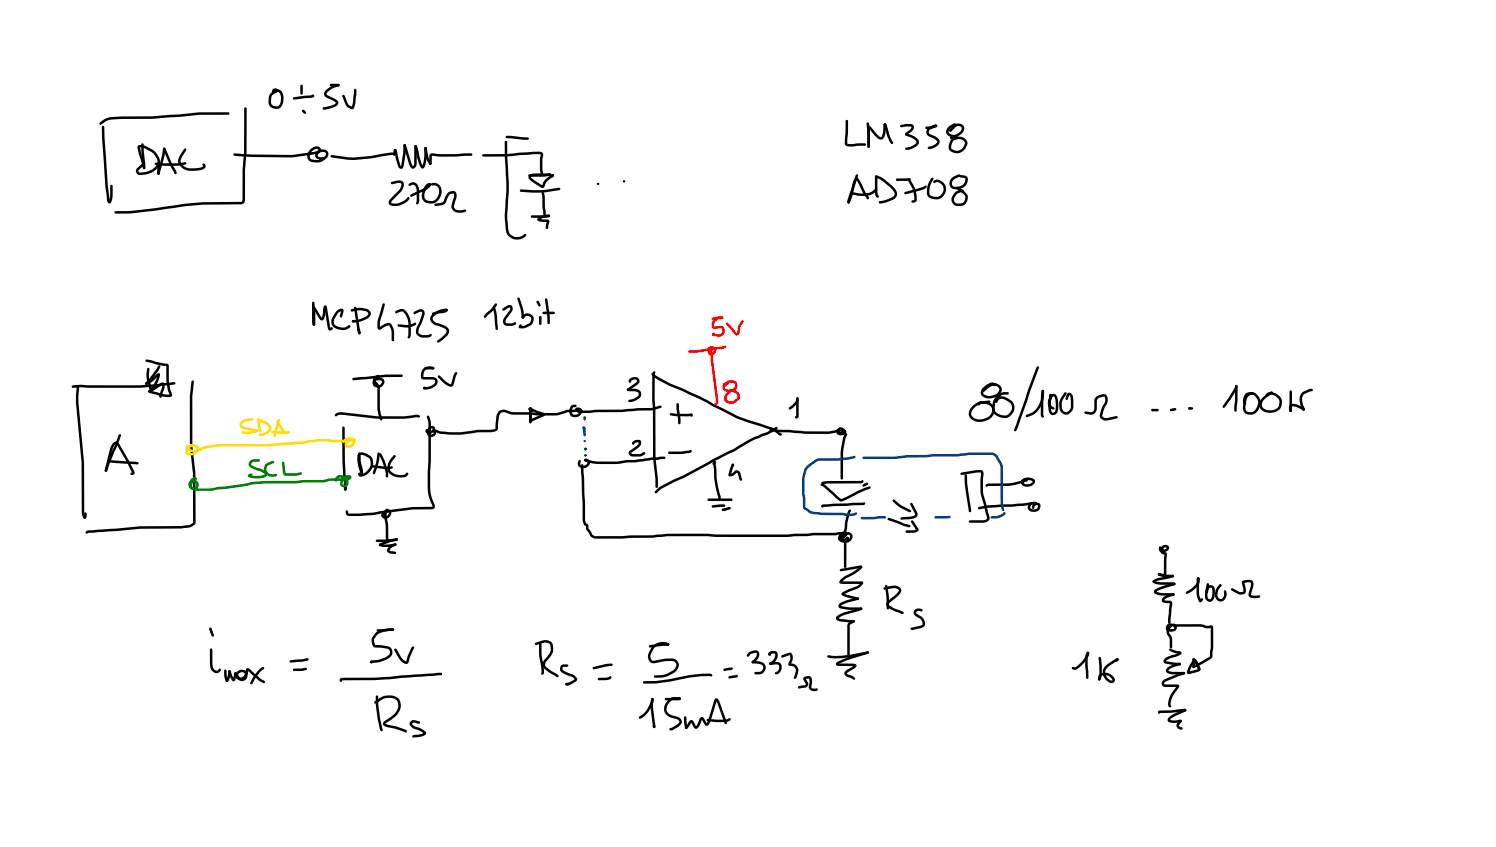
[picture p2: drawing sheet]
<svg xmlns="http://www.w3.org/2000/svg" width="449mm" height="254mm" viewBox="0 0 449 254" stroke-linecap="round" stroke-linejoin="round" font-family="sans-serif">
<g fill="#000">
<path d="M29.9 36.8l1.8-1.2 1.4-.5 12.6-.2 13.9-1.2h8.9l.4 .3-.4 .4h-8.8l-14 1.2-12.5 .3-1.2 .3-1.8 1.2-.4-.3zM30.6 37.8l.3-.1 .4 .4 1 17.6 .7 4.6h-.3l.3-1.4 .1-3.1 .3-.4 .4 .4v2.7a2.93 2.93 0 0 1-.8 2.5 1 1 0 0 1-.9-1.2l-1.5-18.5zM34.4 63.4a161.2 161.2 0 0 0 21.2-2.3l5.2-.5 11.8-.2 .2-9.6 .4-5.2v-13.1l.4-.3 .4 .3v13.2l-.5 5.1v9.1a1.17 1.17 0 0 1-1.3 1.4 110.7 110.7 0 0 0-25.4 1.9l-7.8 .8-4.3 .1-.3-.1zM81.9 26.7a2.43 2.43 0 0 1 3.2 2.7 3.1 3.1 0 0 1-1.4 3.1 2.47 2.47 0 0 1-3.1-1.2v-1.4l.3-1.5 .9-.9 1.3-.6 .3 .1 .1 .3-.2 .3-1.8 1.2-.2 1.7a1.14 1.14 0 0 0 .9 1.3l1 .1 .5-.3a3.8 3.8 0 0 0 .3-3.5l-.4-.5-1.1-.4-.6 .6a.57 .57 0 0 1-.3-.6 .57 .57 0 0 1 .3-.5zM87.9 29.3l6.2-.8a.78 .78 0 0 1-.2 .8 .78 .78 0 0 1-.9 .1l-4.8 .5-.3-.1zM90.2 25.5l.3-.1 .3 .4v2.2l-.3 .4-.4-.4zM93.6 28.5l.4-.1 .3 .4-.2 .2h-.5zM99 25.2l2.4-.1 .5 .4-.4 .4h-2.2l-.4-.4zM97.7 27.1l2-1.4 1.8-.6 .3 .2-.1 .5-2.1 .8-1.3 .9-.3 .6 .3 .5 2.6 1.3a1.12 1.12 0 0 1 .6 1.2 1.12 1.12 0 0 1-1 .9l-2.6 .8h-1.1v-.5l2.6-.7 1-.4 .4-.4-.9-.6-1.9-.9a1.3 1.3 0 0 1-.3-2.2zM101.2 25.2l.3-.1 .3 .2v.5l-.3 .1-.3-.2zM102.8 28.5l.2-.1 .4 .2 1.1 2.8 1.2 .7h-.2l.4-1.5 .3-3.6 .3-.4 .4 .4-.2 2.7a4.3 4.3 0 0 1-.8 3h-.5l-1.5-.9-1.2-2.9zM253.7 36h.6l.1 .3-.3 6.8 5.3-.1 .4 .3-.4 .4-2.4 .1a3.6 3.6 0 0 1-3.4-.2l-.2-.4v-1.5z"/>
<path d="M260.4 37.8h.5l-.1 .6-.5-.1zM260.3 37.8h.7l2 2.4 1.1 .9 .3-.1 .3-.5 .3-3.2 .4-.4 .4 .4-.3 .4 .2-.2v1.6a3.5 3.5 0 0 1-.9 2.6l-.9 .1-1-.6-2.6-2.9zM260 36.8l.3-.1 .4 .3 .2 2.6v4.4l-.4 .4-.3-.4zM265.2 37a.54 .54 0 0 1 .8 .5l.9 3.2 1.1 2.1-.4 .4-.6-.6-.8-1.6-1.1-3.7zM270.1 37.6l1.3-.4h1.8a1.12 1.12 0 0 1 1 .9 1.12 1.12 0 0 1-.6 1.2l-1.5 1.1v-.3a5.8 5.8 0 0 1 3.3 1.8 1.49 1.49 0 0 1-.8 2.2 3.7 3.7 0 0 1-3 .8l-.1-.3 .3-.4a4.4 4.4 0 0 0 2.8-1 .58 .58 0 0 0 .1-1 6.5 6.5 0 0 0-3-1.5l-.2-.7 1.6-1.3 .3-.7-1.5-.1-1.6 .3-.2-.1zM277.6 38l2.9-.5v.4l.2 .1-1.8 .9-.3 .7 .4 .6 1.5 .7a1.79 1.79 0 0 1 1.4 1.7 3.2 3.2 0 0 1-3.2 2.1l-.3-.1v-.5l1.9-.7 .8-.9-.8-.9-1.3-.5a1.56 1.56 0 0 1-1.2-1.3 1.56 1.56 0 0 1 .8-1.6l1.5-.8a.56 .56 0 0 1 1 .1 .56 .56 0 0 1-.5 .8l-2.7 .4-.3-.1zM284.4 38.1l1.9-1.1h.4l.1 .3-.2 .3-1 .6a1.21 1.21 0 0 0-.9 1.7 1.94 1.94 0 0 0 2.4 .2l1.2-1 .2-.6-.2-.4a1.28 1.28 0 0 0-1.6 0l-1.4 1.4h-.5v-.6l1.4-1.4a1.7 1.7 0 0 1 2.1-.4 1.7 1.7 0 0 1 .8 2.2l-.5 .7-1.1 .8a2.38 2.38 0 0 1-3.7-1.4zM41.4 43.7l.7-.2 1 .1 2.6 1.3a4.9 4.9 0 0 1 2.3 3.5 4.5 4.5 0 0 1-4.2 3.9l-1.8 .2a1.21 1.21 0 0 1-1.1-.7 1.21 1.21 0 0 1 .2-1.4l1.4-1.2h.5v.6l-1.5 1.4 .4 .6a6.9 6.9 0 0 0 4-1.1 2.35 2.35 0 0 0 1.1-3.1l-1.4-1.9-2.2-1.2-1.5-.2 .1-.2 1.6 6.2-.1 .3-.5 .1-1.5-5.1-.3-1.4zM42.5 43.1l.2-.1 .4 .3 .5 7.1-.4 .3-.4-.3-.4-5zM46.5 48.9l.3-.2a24.6 24.6 0 0 0 8.7-.1l.4 .4-.3 .4a23.5 23.5 0 0 1-9.1 0zM47.4 49.2h.5l.1 .3-.1 2.5-.4 .4-.4-.5zM47.3 51.7h.5v.6h-.5z"/>
<path d="M49 44.3l.3-.1 .3 .2 3.4 7.4a.45 .45 0 0 1-.5 .4 .45 .45 0 0 1-.4-.6l-1.1-2.1-2.1-4.8zM49 44.3h.5l.1 .3a28.4 28.4 0 0 1-1.7 7.4l-.4 .4-.3-.4zM55.2 44.6h.6l.1 .4-1.6 2.8a2.14 2.14 0 0 0 2 2.6l2.2 .1 1.8-.3 .6-.4-.2-.4 .1-.3a.88 .88 0 0 1 .9 .9 .88 .88 0 0 1-1 .9 10.3 10.3 0 0 1-5 .1 2.79 2.79 0 0 1-1.7-4.4zM70.1 46.1l17.1 .4 6.9-1 1.3-.4a.3 .3 0 0 0 0-.5 .3 .3 0 0 0-.4 0 1.95 1.95 0 0 0-1.8 1.1 1.95 1.95 0 0 0 .2 2l2.3 .2 1.8-1.1a.68 .68 0 0 0 .3-.7 .68 .68 0 0 0-.6-.5 1.62 1.62 0 0 0-1.9 1.1l.5 .4 1.3 .1a.74 .74 0 0 1-.3 .8 .74 .74 0 0 1-.9-.1 1.33 1.33 0 0 1-1.4-1.1 1.33 1.33 0 0 1 .9-1.5 1.74 1.74 0 0 1 2.1-.4 1.74 1.74 0 0 1 .9 1.9l-.8 1-1.4 .8-1 .1-1.7-.1a2.12 2.12 0 0 1-1.4-1.8 2.12 2.12 0 0 1 1-2 1.94 1.94 0 0 1 3.1-.4 1.39 1.39 0 0 1-1.5 1.8l-7.5 1-14-.2-2.9-.3-.3-.3zM99.2 46.6l.3-.1a30.6 30.6 0 0 0 14.7-.3l3.4-.5 .7 .1 .3 .5-.3 .3-1.1-.1-2.9 .4a30 30 0 0 1-15.1 .2zM117.3 54.7l1.6-.5a1.53 1.53 0 0 1 1.9 .3 1.53 1.53 0 0 1 .1 1.9l-.5 1-2.7 2.7-.4 .7 1.2 .3 1.2-.2 1.5-.7 1.3-1.2 .3 .2v.4l-1.5 1.4-1.6 .7-1.7 .1a1.18 1.18 0 0 1-1.4-.8 1.18 1.18 0 0 1 .5-1.4l2.5-2.5a1.75 1.75 0 0 0 .7-2.1l-.9-.1-1.8 .4-.3-.1zM118.2 44.8h.6l-.1 .7a.71 .71 0 0 1-.7 1zM118.3 44.8l.3-.1 .4 .3 .5 2.5 .8 2.4 .6-4 .1-2.4 .4-.3 .2 .1 .1 2.7-.6 3.8a.84 .84 0 0 1-.9 .8 .84 .84 0 0 1-.8-.8l-1.2-4.8zM121.1 43.3l.3-.1 .4 .3 1.5 5.2 .6 1.2 .3-.9 .1-5.1 .1-.3h.5l.1 5.4a1.09 1.09 0 0 1-.6 1.4 1.09 1.09 0 0 1-1.4-.4l-2-6.4zM122.7 55.1l.6-.3a1.95 1.95 0 0 1 2.4 2.2v3.6a.65 .65 0 0 1-.8 .6l.1-4.2a1.23 1.23 0 0 0-1.4-1.6l-.7 .4-.4-.4zM123.2 58.3l4.2-2 1.2-1 .2 .3-.6 .5a3.4 3.4 0 0 0-.8 3.3l.7 .7 1.2 .2a2.61 2.61 0 0 0 2.3-1.8 2.61 2.61 0 0 0-.8-2.8l-1.4-.2a.65 .65 0 0 1 .2-.7 .65 .65 0 0 1 .8 0 2.57 2.57 0 0 1 1.8 3.9 3.2 3.2 0 0 1-4.7 1.9 2.51 2.51 0 0 1-.8-3.2 2.94 2.94 0 0 1 1.9-2.5 .62 .62 0 0 1 .8 .4 .62 .62 0 0 1-.5 .8l-1.6 1.1-3.8 1.8-.4-.1-.1-.2zM124.4 43.6h.5v.6h-.5z"/>
<path d="M124.4 43.6l.4-.1 .3 .4 .8 3.2 1 2.7-.3 .1 .2-.4a12.5 12.5 0 0 0 .5-5.1l.3-.3 .4 .4a11.3 11.3 0 0 1-.7 5.7 .79 .79 0 0 1-.9 .3 .79 .79 0 0 1-.5-.9l-.8-2.3-.8-3.4zM127.4 44.2l.5-.1 .1 .3a8.9 8.9 0 0 0 1.3 4.4v.5l-.4 .1-.3-.3a9.5 9.5 0 0 1-1.3-4.6zM128.9 46.2l.5-.2h1.1a31.3 31.3 0 0 0 8.7 0h2.1l.4 .4-.4 .3h-2.1a32.2 32.2 0 0 1-8.8 .1h-.9v2.2l-.4 .4-.4-.3zM128.9 48.7l.5 .1 .1 .3-.3 .3-.4-.1-.1-.2zM144.7 46.3l7.6-.1a41 41 0 0 1 10-.6 1.38 1.38 0 0 1 .4 2l.1 3.7a.91 .91 0 0 1-.2 1.3l-.4-.3-.3-1.6 .1-4.4a47.7 47.7 0 0 0-9.7 .6l-7.3 .1-.3-.1zM151.7 40.8l1.5-.1 5.1 .5 .4 .4-.4 .4-6.3-.5-.4-.4zM151.5 42.3l.3-.1 .3 .4 .3 7.5a70.9 70.9 0 0 1-.3 14.4l.3 3.1a2.81 2.81 0 0 0 1.9 3.4h1.6l1.6-.9 .4 .4a3.5 3.5 0 0 1-4.2 1.1 3.5 3.5 0 0 1-2.1-3.9 28.9 28.9 0 0 1 0-7.6 61.1 61.1 0 0 0-.2-12.9zM156 56.9l.3-.1a31.3 31.3 0 0 0 11.4-.5l.4 .4-.4 .3a32.8 32.8 0 0 1-11.4 .5l-.4-.3zM158.5 52.4l6.6-.4 .3 .4-.3 .4-1.5 .1-4.8 .1-.3-.1zM162.5 57.6h.5l.4 1.4 .3 5.3-.4 .4-.4-.4-.2-1.8zM158.8 52.5l1.6-.5 4.9 .1 .1 .3-.3 .4h-4.7l-1.1 .2 .2 .5 3.2 2.1a3.6 3.6 0 0 1 1.7-2.5l1.3-.9 .5 .4-2.2 1.9-.6 1.3a.66 .66 0 0 1-1.1 .5l-3.5-2.5-.3-.6zM165.6 52.3l.4-.1 .2 .4-.1 .3-.4 .1-.3-.4z"/>
<path d="M165.5 52.4l.6-.1a.52 .52 0 0 1-.2 .8 .52 .52 0 0 1-.7-.2zM255 57.6l.3-.1a9.9 9.9 0 0 0 5.5 .3l.9-.5 .8-.8h.6v.5l-.7 .7a5.8 5.8 0 0 1-5 1l-2.2-.4-.3-.4zM256.8 52.3l.5 .1 .1 .3-2.6 8.2a.55 .55 0 0 1-.7-.2 .55 .55 0 0 1 .1-.7zM260.2 37.9l.4-.2 .3 .4v5.9l-.4 .4-.3-.4zM262.5 52.6l.5-.1a12.4 12.4 0 0 1 5 3.6l.7 1a1.89 1.89 0 0 1-1 2.9l-3.2 1-.6 .1-.3-.4 .3-.4 1.8-.3 2.3-1.1a.97 .97 0 0 0 .1-1.4l-1.1-1.3a11.1 11.1 0 0 0-4.3-3l-.3-.3zM262.5 52.9l.3-.1 .4 .3v4.5l.1 .9 .4 .4a.61 .61 0 0 1-.8 .3 .61 .61 0 0 1-.3-.7zM268.8 53.6l4.1-.2 .3 .4-.3 .3-3.8 .2-.3-.1zM271.3 57.7l5.4-1.6 .9-.5 .4 .4-.2 .3-.9 .5-5.2 1.5-.4-.1zM272.3 53.6l.6 .1 1.5 2.6 .5 2.1 .1 1.5a1.03 1.03 0 0 1-1.3 .9l-.3-.4 .1-.2 .7-.3v-1.4l-.4-1.6-1.5-2.9zM279.3 53.5l.3-.2 .4 .4-1 2.1-.2 1.9a1.1 1.1 0 0 0 .9 1.2l1.2 .1a2.22 2.22 0 0 0 2.1-2.1 2.22 2.22 0 0 0-2-2.3l-.1 .1a.6 .6 0 0 1-1-.2 1.89 1.89 0 0 1 3 .2 3 3 0 0 1 .6 3.2 3 3 0 0 1-2.6 1.9l-1.3-.2a1.85 1.85 0 0 1-1.6-2l.3-2zM285 41.1l2.8-.1a2.05 2.05 0 0 1 2.1 2.9 2.94 2.94 0 0 1-2.5 2.1 2.94 2.94 0 0 1-2.9-1.5l.2-1.5 .5-1.1 1-.6 .9-.3 .3 .1 .1 .5-1.1 .4a2.08 2.08 0 0 0-1.1 2.5 2.25 2.25 0 0 0 3.7-.5l.4-.7a1.33 1.33 0 0 0-1.6-1.6h-2.5l-.4-.4zM285.4 53.4l2.1-1.1 .4 .1 .2 .2-.3 .4-1.2 .5a1.6 1.6 0 0 0-1 1.9l.3 .5 .5 .1a2.52 2.52 0 0 0 3.2-2.1l-.2-.4-1.2-.2-.4-.4 .4-.4 1.2 .1a1.53 1.53 0 0 1 .6 2.6 3.6 3.6 0 0 1-4.5 1.3 2.04 2.04 0 0 1-.1-3.1z"/>
<path d="M286.8 56.1h.5l2 1.3a2.52 2.52 0 0 1 .6 3.4 2.52 2.52 0 0 1-3.4 .8 1.98 1.98 0 0 1-.9-2.7 2.9 2.9 0 0 1 1.9-1.8l1.2-.3 .4 .4-.3 .3-1.9 .8-.7 1.1v.8a1.11 1.11 0 0 0 1 .8h.8a1.62 1.62 0 0 0 1.4-1 1.62 1.62 0 0 0-.3-1.7l-2.2-1.6-.2-.3zM130.4 61.2l2.5-.6 1-2.2a1.91 1.91 0 0 1 2.8-.7l.2 1.4-.7 2.8 .2 .6a2.36 2.36 0 0 0 2.9 .3l.4 .1 .1 .3a2.84 2.84 0 0 1-2.9 .5 1.9 1.9 0 0 1-1.5-2.1l.8-2.6-.1-1-1.3 .4-1.1 2.3-.6 .6-2.4 .5-.3-.1zM159.3 64.7l5.6-.2a.62 .62 0 0 1-.8 .8h-4.6l-.2-.1zM161.3 65.4l.2-.2a4.4 4.4 0 0 1 3.3-.8l.2 .3-.4 .4-1.6 .2-1.2 .7v-.4l2.4 .2a.65 .65 0 0 1 .5 1l-.3 1.5-.3 .4-.4-.4 .3-1.9 .2 .2-2.5-.2a.57 .57 0 0 1-.5-.3 .57 .57 0 0 1 .1-.7zM256.5 53.4a.77 .77 0 0 1 1.2 .4l1.9 3.8 1 1.4v.7h-.6l-1.1-1.7a9.9 9.9 0 0 0-2-4l.1-.1-.5 1-.4 2.1a8.5 8.5 0 0 1-1.2 3.9l-.4 .1-.3-.4 .7-1.8 .9-4.1zM93.8 91.8h.5l.1 .3-.2 .3h-.5l-.1-.3zM93.6 92l.4-.3 .3 .1 .2 1.6 .1 3.6-.1 .5-.3 .2-.4-.4zM93.8 91.8l.3-.1 .4 .3 2.1 3.4h-.2l.4-.8 .1-1.6a1.17 1.17 0 0 1 .6-1.4l.4 .4-.3 .4 .2-.2-.2 .8a3.3 3.3 0 0 1-.8 3l-.5 .1-.5-.5-2.2-3.5zM93.7 90.6l.3-.2 .4 .4 .1 6.5-.4 .4-.3-.2-.2-1zM97.3 91.7h.4l.3 .4 1.2 6.4-.3-.1 .6-.3 .3 .1a.77 .77 0 0 1-.8 .9 .77 .77 0 0 1-.7-.9l-1.1-6.2zM101 93.3a1.31 1.31 0 0 1 2-.3l-.5 2.1h-.5l-.1-.3 .4-1.7 .2 .2-1.2 .7-1.2 2.3a1.29 1.29 0 0 0 .7 1.4l.6 .3a3.1 3.1 0 0 0 3.4-.5l.2 .1a1.41 1.41 0 0 1-1.4 1.3 3.7 3.7 0 0 1-4-1.4l-.2-.9 .1-.9zM105.2 92.8l2.5-.5 2.2 .3a1.57 1.57 0 0 1 1.3 1.5 1.57 1.57 0 0 1-1.2 1.6l-2 .8-1.3 .2-1.1-.1v-.5a8.9 8.9 0 0 0 4.4-1.3l.4-.4a.77 .77 0 0 0-.7-1.1l-2-.2-2.2 .4-.2-.2z"/>
<path d="M106.3 92.1l.2-.1 .4 .3 1.2 7.6-.3 .4-.5-.6zM107.1 98.5h.6l.4 1a.47 .47 0 0 1 0 .6 .47 .47 0 0 1-.6 0l-.4-1.3zM107.6 99.6h.4v.6l-.5-.1zM114.8 91l.5 .1 .2 .2-.8 2.7a7.7 7.7 0 0 0-.7 4.1h-.2l.2-.1a3.1 3.1 0 0 1 3-1.1l.6 .8 .5 1.2v3.4l-.3 .1-.3-.4-.1-2.7-.7-1.7-.8 .2-1.5 .8a.69 .69 0 0 1-.8 .3 .69 .69 0 0 1-.4-.8 8.3 8.3 0 0 1 .8-4.3zM118.7 93.2l1.4-.5h.9a5 5 0 0 1 2.2 4.4v3.7a.65 .65 0 0 1-.9 .6l.2-4.3a3.8 3.8 0 0 0-1.9-3.7l-1.8 .6-.3-.4zM119.3 97.3l2.4 .2a3.8 3.8 0 0 0 2.6-.7h.5l.1 .3a3.8 3.8 0 0 1-3.3 1.1l-2-.2-.4-.4zM124.2 93.5l1.5-.7a1.23 1.23 0 0 1 1.3 .2 1.23 1.23 0 0 1 .3 1.4l-1.8 4.9a1.13 1.13 0 0 0 1.3 1.2l2.6-.3a1.04 1.04 0 0 1-1.1 1h-1.5a2.08 2.08 0 0 1-2-1.2 2.08 2.08 0 0 1 .4-2.2l.7-1.5 .7-2.5-.4-.3-1.8 .7-.4-.4zM129.6 93.9l1.6-.6 2-.2 .8-.5 .4 .4-.8 .7-3.6 .8-.4-.1zM129.5 94.4a5.2 5.2 0 0 1 4.7-1.7v.5l-.4 .1a5.2 5.2 0 0 0-3.9 1.9l-.1 .7 .6 .7 3.3 1.2a1.72 1.72 0 0 1 .3 3l-1.7 1.5-.8 .4-.4-.1 .1-.6 2.3-1.8 .5-.9-.7-.8-2.5-.9a1.9 1.9 0 0 1-1.3-3.2zM148 92.3h.5a3.6 3.6 0 0 1 .6 2.5l.3 3.8-.4 .4-.4-.4zM148.4 91.1l.3-.2 .4 .4-1 1.6-2.3 2.3h-.6l.1-.6 2-1.9zM150.8 92.5l1-.7a1.17 1.17 0 0 1 1.7 0 1.17 1.17 0 0 1 0 1.7l-1.6 2.2-.3 .7 .3 .5 1.6 .1a.88 .88 0 0 1 1.4 0l-.2 .3-1 .4h-1.4a1.46 1.46 0 0 1-1.4-.9 1.46 1.46 0 0 1 .4-1.6l1.6-2.2 .1-.5-.1-.3-.2 .1-1.7 .9-.4-.4z"/>
<path d="M155.3 89.3l.2-.1 .4 .2a13.3 13.3 0 0 1 1.3 5.7l-.4 .4-.4-.4a12.6 12.6 0 0 0-1.2-5.4zM157.1 94.4a1.92 1.92 0 0 1 2.8 .5 1.92 1.92 0 0 1-.8 2.7l-1.7 .8-1.4 .1a.61 .61 0 0 1-.4-.8 .61 .61 0 0 1 .8-.4l.1 .3-.2 .5-.3-.4 1.4-.1 1.6-.9a1.14 1.14 0 0 0 .2-1.5 1.14 1.14 0 0 0-1.5-.4l-.6 .7-.5-.1-.1-.5zM156.5 94.9h.5l.1 .5-.5 .1zM161.8 94.8h.5l.1 .3v2l-.3 .4-.4-.4zM162.8 93.6l3.3-.1 .4 .3-.4 .4h-3l-.3-.1zM163.6 89.6l.2-.2 .4 .4 .7 4.9v2.2l-.3 .3-.4-.3zM21.6 115.7l2.9-.3 17.4 .1 10.4-.9 .3 .3-.3 .4-1.6 .2-8.8 .8-17.5-.2-2.5 .2-.3-.1zM23.1 115.9h.5l.2 .3-.3 4.5 1.7 18 .1 14.8 .1 .9 .4 .8a.58 .58 0 0 1-.7 .2 .58 .58 0 0 1-.4-.6l-.2-1.3v-14.8l-1.7-18zM43.7 114.8l1.5-.9 1.6-1.6a.52 .52 0 0 1 .7-.4 .52 .52 0 0 1 .3 .7l-2.2 1.9-1.4 .8h-.5zM43.7 107.9a2.2 2.2 0 0 1 2.1 .3l4.4 .9 .4 .6a20.6 20.6 0 0 0 .6 7.4l.4 1.4a.83 .83 0 0 1-.9 .6l-1.9-.2-3.7-1-.6-.2-.1-.4 .3-.3 .4 .3-.1-.2 2.1 .5a7.5 7.5 0 0 0 3.9 .7l-.1 .1-.5-1.1a21.2 21.2 0 0 1-.5-7.6l.1 .1-.9-.1-5.2-1.2-.3-.3zM43.7 114.7l.2-.1 .4 .2-.1 .5-.3 .1-.3-.2zM44.2 110.4h.5l.2 .3-.2 1.2a10.7 10.7 0 0 0 .8 4.7l.1 .6-.4 .4-.2-.1-.2-.7a10.8 10.8 0 0 1-.7-6.2z"/>
<path d="M45.1 116.8l2.6-1.7a.87 .87 0 0 1 1-.5 .87 .87 0 0 1 .7 .8l-.2 1.3-.7 2.4-.4 .2-.3-.4 .8-2.6v-.9h.1l-3.1 2-.5-.1zM45.1 116.8h.6l-.1 .5h-.6zM47.3 112l.3-.1 .4 .4a8.9 8.9 0 0 1-2.3 4.8l-.4 .3-.2-.1-.1-.5a9.7 9.7 0 0 0 2.2-4.4zM47.4 109.7l.3-.2 .3 .1 .1 .5a20.2 20.2 0 0 1-3.9 5.1l-.5 .1v-.6a19.3 19.3 0 0 0 3.7-5zM57.5 114.2h.6l.1 .2-.5 4.5v14.8l.9 7.9 .1 15.1-.3 .6a3.6 3.6 0 0 1-2.7 1l-1.4 .2-12.3 .1-15.5 1.2a.5 .5 0 0 1-.9-.1l.2-.4 .8-.3 15.4-1.2 12.2-.1 1.4-.2a2.94 2.94 0 0 0 2.3-.8v-15.1l-1-7.9v-14.8zM188.8 113.7a1.72 1.72 0 0 1 3 .4v.6l-.5 .6-2.6 1.8h-.6l.1-.6 2.7-1.9 .1-.6a1.34 1.34 0 0 0-1.7 .2l-.1 .5-.3 .1a.7 .7 0 0 1-.1-1.1zM188.1 116.6l2.9 .1a1.52 1.52 0 0 1 1.3 1.1 1.52 1.52 0 0 1-.5 1.6 3.7 3.7 0 0 1-3.2 1.1l-.2-.3 .4-.4a4 4 0 0 0 2.6-1.1l.2-.6-.3-.5-1.1-.3h-1.9l-.3-.4zM195.5 111.9h.5l.5 .5a34.4 34.4 0 0 0 8.5 4.1l4.8 2.3 4.2 2.3a81.3 81.3 0 0 0 17.8 7.2l2.6 1.7v.5h-.7a7 7 0 0 0-3.4-1.9l-2.6-.9a38.8 38.8 0 0 1-10.8-4.4l-12.3-6.1a26.7 26.7 0 0 1-9.1-4.8zM195.9 111.5l.3-.2a.62 .62 0 0 1 .2 1l.2 25.2 .7 5.9 .1 2.6-.4 .3-.4-.3v-2.5l-.7-5.9-.1-15.2-.2-2.5v-7.6zM238.9 119.2h.6l.1 .3v5.5a.52 .52 0 0 1-.6 .5 .52 .52 0 0 1-.5-.7h.5l-.2 .1zM32.2 138l8.3 .5 .8 .1 .3 .3-.4 .4-8.8-.6-.4-.4zM35.6 130.4l.3-.3 .3 .2 .1 .3-4.1 10.6-.4 .3-.4-.4 .7-2.2z"/>
<path d="M100.6 124.2l1.3-.6a82.8 82.8 0 0 0 21.6 1l1.6-.2a.64 .64 0 0 1 .8 .7l-2.3 .2a82.6 82.6 0 0 1-21.7-.9l-1.1 .5-.4-.4zM102.8 128l.2-.1 .4 .4 .1 10.1 .4 8.4-.3 .3-.4-.4-.5-8.3zM107.5 135.8l.3-.1 .4 .3a16 16 0 0 0 .7 5.5v.4l-.4 .3-.2-.1-.3-1.6a9.3 9.3 0 0 1-.5-4.7zM111.3 139.5l4.2 .4 2-.1 .3 .4-.3 .4-2.1 .1-3.9-.5-.3-.4zM113.3 135.8h.5l.1 .3a18.2 18.2 0 0 1-1.3 5.8l-.4 .3-.3-.1v-.7a16.1 16.1 0 0 0 1.3-5.4zM113.8 136l.3-.1 .3 .2 1.2 2.8a8.2 8.2 0 0 1 .9 3.9l-.4 .4-.4-.4a11.6 11.6 0 0 0-2-6.3zM118.1 136.6l.2-.2 .4 .4-1 1.4a2.37 2.37 0 0 0-.2 3.4 3.9 3.9 0 0 0 4.2 .5l.4-.4a.68 .68 0 0 1 .3 .7 .68 .68 0 0 1-.6 .5 4.2 4.2 0 0 1-5.5-1.9l-.1-.5a4.1 4.1 0 0 1 .9-2.7zM128.1 124.7l.3-.1 .4 .3 .5 2-.1 11.6a27 27 0 0 0 .3 10.7l.8 1.9a1.01 1.01 0 0 1 .1 1.1 1.01 1.01 0 0 1-.9 .5 97.2 97.2 0 0 0-17.9 1.8l-1.7 .1a14 14 0 0 1-5.5 .1l-.6-.5a.63 .63 0 0 1-.2-.7 .63 .63 0 0 1 .7-.4l.4 .9 6.8-.3a95.6 95.6 0 0 1 18-1.7l.2-.3a14.8 14.8 0 0 1-1.4-5.1l.2-19.7-.5-1.9zM171.3 121.7a1.12 1.12 0 0 1 1.7 0l-.1 .3-1 .2-.4 1.3a1.05 1.05 0 0 0 .6 .9 1.05 1.05 0 0 0 1.1-.2l.7-1-.8-.2v-.2l.9 .3h2.9l2.1-.2 7.4-.1 4.9-.4a12.2 12.2 0 0 0 6.5-.7h.6l.1 .3-.5 .4a12.7 12.7 0 0 1-6.7 .7l-4.9 .5h-7.4l-2.1 .2-3.7-.1a.82 .82 0 0 1-.6-1.2 .82 .82 0 0 1 1.3-.2 1.19 1.19 0 0 1 .8 1.1 1.19 1.19 0 0 1-.7 1.1 1.94 1.94 0 0 1-2.7 .2 1.94 1.94 0 0 1-.2-2.8zM173.6 138h.5v1.1l.2 .4a1.39 1.39 0 0 0 2-.8l-.4-.4-.6-.1 .1-.6a1.24 1.24 0 0 1 1.6 .8 1.24 1.24 0 0 1-.8 1.6 1.66 1.66 0 0 1-1.9 .4 1.66 1.66 0 0 1-1-1.6zM174.4 139.3l.2-.1 .4 .4 .5 16.5 .4 .9 .6 .4v1.1l1.2 1.8 .8 .5 17.1-.3 4.5-.4 36.3 .2 7.6-.5h6.5l2.5-.2 1.2-6 .7-.8 .4 .4-1.1 3.5-.2 2.1-.4 1.1-.5 .4-2.6 .2h-6.5l-7.6 .5-36.2-.2-4.5 .5-17.3 .2-1.3-.7-1.3-2v-1.2l.1 .2-.6-.3-.5-1.4zM175.3 137.7l.3-.1 .7 .3a25.9 25.9 0 0 0 11.4 .1l2.8-.1 7.7-1h1l.4 .4-.4 .4-3.9 .2-4.8 .8h-2.6a28 28 0 0 1-11.8-.1l-.8-.4z"/>
<path d="M175.2 137.8l.4-.2 .3 .1v.4l-.3 .3-.3-.1zM189.8 132.5l.9-.5 1-.1a1.15 1.15 0 0 1 .2 1.9l-2.5 2.1 .4 .3h2l1.4-.7 .4 .4-.2 .4-1.3 .6h-2.3a1.03 1.03 0 0 1-1.1-.7 1.03 1.03 0 0 1 .5-1.2l1.8-1.3 .5-.5 .1-.6 .1 .1h-.9l-.5 .2-.1 .4a.47 .47 0 0 1-.6-.2 .47 .47 0 0 1 .2-.6zM200.5 135.5l4-.1 2.7-.5a.5 .5 0 0 1 .2 .6 .5 .5 0 0 1-.5 .3l-2.4 .4h-3.7l-.3-.1zM201 124l5.8 .1a.53 .53 0 0 1 1 .1 .53 .53 0 0 1-.7 .7v-.5l.2 .3-.3 .1a18.6 18.6 0 0 1-5.8-.2l-.3-.4zM203 121l.3-.2 .3 .4 .5 4.7v1l-.3 .4-.4-.4-.5-4.3zM230.9 128.7l5.8 .2 4.8 .5h7l3.3-.8-.1 .3v-.5a.54 .54 0 0 1 .6 .6 .54 .54 0 0 1-.7 .4l-3.1 .7h-7.1l-10.3-.7-.3-.4zM238.9 119.2a.63 .63 0 0 1 .7 .3 .63 .63 0 0 1-.1 .8l-.1 .2a5.4 5.4 0 0 1-2.5 2.4l-.3-.4 .1-.3 1.8-1.7zM251.7 128.4l.4-.1 .3 .4-.2 .2-.4 .1-.2-.3zM251.4 128.4a1.4 1.4 0 0 1 1.6 0 1.4 1.4 0 0 1 .6 1.4 1.19 1.19 0 0 1-1.8 .3 1.19 1.19 0 0 1 0-1.8l.4 .1-.1 .6a.41 .41 0 0 0 0 .4 .41 .41 0 0 0 .5 .2l.4-.2-.9-.5-.5 .7 .8 .2 .7-.3 .1 .2-.8-.2a.66 .66 0 0 1 .3-.7 .66 .66 0 0 1 .8 .2 .91 .91 0 0 1 .2 1.1 .91 .91 0 0 1-1 .4 1.23 1.23 0 0 1-1.7-.4 1.23 1.23 0 0 1 .4-1.7zM253.4 130.1l.4-.2 .2 .1 .1 .4a10.5 10.5 0 0 0-1.2 5.4v7.7l-.4 .3-.4-.3v-7.7a11.6 11.6 0 0 1 1.3-5.7zM25.4 153.7h.5l.1 .3-.1 1.2-.4 .4-.4-.4zM33.9 132.8a1.03 1.03 0 0 1 1.8 .3l4.6 8.3a.72 .72 0 0 1-.1 .8 .72 .72 0 0 1-.7 .3l-.4-.4 .1-.3h.4a38.5 38.5 0 0 0-4.5-8.3 .37 .37 0 0 0-.4-.3 .37 .37 0 0 0-.3 .3l-.8 1.6-1.5 6.1-.3 .3-.4-.5 1.5-6.1z"/>
<path d="M103.4 146.2l.4-.2a.57 .57 0 0 1 .2 .7 .57 .57 0 0 1-.7 .3zM107.5 136l.8-.3 1.1 .1 2 1.2a2.84 2.84 0 0 1 .5 2.3 4 4 0 0 1-4.1 3.6l-.2-.2a.51 .51 0 0 1-.1-.6 .51 .51 0 0 1 .6-.3l.1 .4a3.6 3.6 0 0 0 3-2.7l-.1-1.5-.3-.6-1.7-.9h-1.1a6 6 0 0 0 .4 3.9l.5 1.4-.4 .4-.3-.2a7.4 7.4 0 0 1-.8-5.9zM196.5 147.3l1.6-1.4 6.8-3.3 8.9-4.9 6.1-3 4.7-2.8 5.4-2.3 2.7-1.6 .5 .1 .1 .3a9.3 9.3 0 0 1-3.6 2.1l-3.2 1.3a108.6 108.6 0 0 1-12.7 6.7l-8.6 4.8-6.7 3.2-1.5 1.4h-.5zM246.4 151.6l.3-.3 .3 .2v.6h-.5zM246.5 151.4l3.6-.4 9.3-.3a.55 .55 0 0 1 0 .6 .55 .55 0 0 1-.6 .2l-8.7 .3-3.4 .3-.3-.4zM246.2 145.1l.4-.1 .9 .4 4.9 4.3 7-3.4 1.4-.5 .4 .4-.2 .4-8.8 3.8-1.4-.9-3.7-3.5-.9-.4zM246.4 144.6l1.7-.3 10.1-.1 .5-.2 .3 .3-.2 .4-.6 .3h-10.1l-1.4 .2-.2-.1zM266.3 155.4l.4-.1 6.1 2.1 .3 .4-.4 .4-1.9-.6-4.3-1.6-.3-.4zM267.8 149.8h.5a11.5 11.5 0 0 0 4.8 3.1l.3 .4-.2 .2-.9-.1a10.3 10.3 0 0 1-4.6-3.3zM273.1 150.9l.3-.2 .3 .2 1.3 2.6a1.31 1.31 0 0 1-1 2l-2.9 .3a.48 .48 0 0 1-.7 0 .48 .48 0 0 1 0-.6l3-.3 1-.5v-.5l-1.4-2.6zM273.3 156.1l.6 .1 1.3 2a.87 .87 0 0 1 .3 1 .87 .87 0 0 1-1 .5l-2.5 .1-.4-.4 .4-.4h2.1l.8-.3v.2l-1.6-2.3zM252 170.7l5.9-1.1h.5l.2 .4-.3 .4-6 .9-.3-.1z"/>
<path d="M252.1 159.9a1.19 1.19 0 0 1 1.2-.6 1.19 1.19 0 0 1 1 .8l-1 1.3h-.6v-.5l.8-.8a1.38 1.38 0 0 0-1.4 1.2l.1 .2a2.01 2.01 0 0 0 2.2 .3l.3-.2a.69 .69 0 0 0 .3-.8 .69 .69 0 0 0-.7-.5l-1.2 .2-.4 .9 1.2 .1 .1-.4 .2-.1 .4 .2a1.02 1.02 0 0 1-1.4 1.1 1.32 1.32 0 0 1-1.3-1.2 1.32 1.32 0 0 1 1.1-1.4l1.3-.2a1.55 1.55 0 0 1 1.5 1.5 1.55 1.55 0 0 1-1.3 1.6 2.05 2.05 0 0 1-3.1-1.3zM254 161.1l.5-.1v.6l-.5 .1zM253.8 161.2l.4-.2 .4 .3-.7 1.3v7.4l-.4 .3-.4-.3v-7.4zM251.8 181l.3-.2a14.7 14.7 0 0 1 5.1-1.6l.4 .1 .1 .2-.3 .4a14.2 14.2 0 0 0-4.9 1.5l-.2 .3a18.4 18.4 0 0 0 5.9 .4l.5 .4-.2 .3-.4 .1h.1a18.7 18.7 0 0 1-6.2-.5 .78 .78 0 0 1-.5-.6 .78 .78 0 0 1 .3-.8zM258 169.7l.6 .1-.1 .5-.5-.1zM252.2 173.7l1.1-.8a15 15 0 0 0 4.6-3l.4-.3a.59 .59 0 0 1 .3 .6 .59 .59 0 0 1-.4 .6l-2.2 1.5a6.9 6.9 0 0 0-3.5 2.3l-.1-.3 6 .1 .5 .4-.4 .4-5.8-.1a.74 .74 0 0 1-1-.4 .74 .74 0 0 1 .5-1zM252.5 177.8l1.9-1.1 2.7-1 1.2-1.2a.47 .47 0 0 1 .6 .3 .47 .47 0 0 1-.3 .6l-1.4 1.1-4.1 1.8v-.4l4.4 1.3 .1 .6h-.9l-3.8-1.1a.59 .59 0 0 1-.4-.9zM265 176.3l2.2-.6a3.3 3.3 0 0 1 2.5 .3 1.24 1.24 0 0 1 .2 2.1l-3.4 3.1 1.7 1.2 2.8 1.1v.5l-.4 .1-2.3-.8-1.8-1a1.17 1.17 0 0 1-.3-1.9l3.3-3a.49 .49 0 0 0 .1-.5 .49 .49 0 0 0-.4-.3l-1.2-.2-2.7 .5-.2-.1zM265.6 175.5l.2-.1 .4 .3 .5 3.3v3.4l-.4 .4-.4-.4zM248.2 196.6l.4-.1a27.7 27.7 0 0 0 11.6-1.2l.4 .4-.2 .3a35.1 35.1 0 0 1-10 1.5l-2-.3-.3-.4zM250.8 198.9l5 .1a.75 .75 0 0 1 .9 .2 .75 .75 0 0 1 0 .9l-2.7 1.8 .6 .5a2.6 2.6 0 0 1 1.9 1.1l-.4 .4-1.7-.8a1.1 1.1 0 0 1-1-.7 1.1 1.1 0 0 1 .2-1.2l2.6-1.7 .1 .3-4.6-.1a.65 .65 0 0 1-.7-.1 .65 .65 0 0 1-.2-.7zM254.5 186.8l1.5-.8 .4 .3-1.5 1.3v9l-.4 .4-.4-.4v-8.9z"/>
<path d="M251 184.9l2.3-1.3 5-1.4 .4 .4-.4 .4-4.8 1.3-2 1 .8 .3 3.8 .3 .3 .4-.4 .4-4.3-.4-.9-.6zM260 195.4l.3-.1 .3 .2-.1 .4-.2 .2-.4-.2zM251 198.7l3.2-1.5 6-1.9 .4 .4-.2 .3-6 1.9-2.4 1-.9 .6-.4-.3zM274.4 182.9l1.2-.4 1.1 .3-.1 .5-1.2-.1-.6 .4 .3 .5 1.1 .7a2.05 2.05 0 0 1 .7 3.3l-3.1 .8-.6-.1-.1-.2 .4-.4 3.1-.9a1.7 1.7 0 0 0-.7-1.8l-1.3-.8a1.2 1.2 0 0 1-.2-1.8z"/>
<circle cx="93.9" cy="28.8" r=".38"/>
<circle cx="118.3" cy="46.2" r=".38"/>
<circle cx="121.4" cy="43.6" r=".38"/>
<circle cx="127.6" cy="44.5" r=".38"/>
<circle cx="164.6" cy="64.7" r=".38"/>
<circle cx="254.5" cy="60.6" r=".38"/>
<circle cx="94.2" cy="97.3" r=".38"/>
<circle cx="105.9" cy="96.3" r=".38"/>
<circle cx="134" cy="93" r=".38"/>
<circle cx="188.4" cy="116.9" r=".38"/>
<circle cx="25.5" cy="155.2" r=".39"/>
<circle cx="31.8" cy="141.1" r=".38"/>
<circle cx="103.6" cy="146.8" r=".38"/>
<circle cx="108.5" cy="141.8" r=".38"/>
<circle cx="256" cy="186.3" r=".38"/>
<circle cx="258.3" cy="182.6" r=".38"/>
</g>
<g fill="#000">
<path d="M90.7 33h.5l.5 .5v.6h-.5l-.5-.5z" fill-rule="evenodd"/>
<path d="M161 90.3l.3-.1 .3 .2 .6 1.1-.1 .3-.3 .2-.3-.3-.6-1z" fill-rule="evenodd"/>
<path d="M258.9 145.3l.6-.3 .4 .3-.2 .4-.7 .3-.3-.4z" fill-rule="evenodd"/>
<path d="M259.4 145l.5-.2 .3 .6-.6 .3-.3-.1-.1-.3z" fill-rule="evenodd"/>
<circle cx="91" cy="33.3" r=".38"/>
<circle cx="179.4" cy="55.1" r=".38"/>
<circle cx="187.2" cy="54.4" r=".38"/>
<circle cx="161.3" cy="90.6" r=".38"/>
<circle cx="260" cy="145.1" r=".38"/>
</g>
<g fill="#fd0">
<path d="M56 133.6l1-.2 .4 .4-.1 .2-.8 .2v1.5a1.48 1.48 0 0 0 1.6 0 1.48 1.48 0 0 0 .7-1.5 1.07 1.07 0 0 0-1.8 .1l.3 .4 1.3 .2 2.3-1 3.7-.7 16.3-.1 9.7-.7 4.9-.7h2.9l1.6 .2 5.6-.3 .6 .2-.1 .1 .1 .3a1.6 1.6 0 0 0-2.1 1.2l1.1 .1 .6-1.3a1.19 1.19 0 0 0-1.4-.2l-.4 .2a.9 .9 0 0 1-1.1 .5v-.6a2.55 2.55 0 0 1 3-.8 1.27 1.27 0 0 1 .3 2.1 1.49 1.49 0 0 1-1.5 .9 1.49 1.49 0 0 1-1.3-1 2.26 2.26 0 0 1 3.3-1.6 .7 .7 0 0 1-.3 .8 .7 .7 0 0 1-.8-.1l-5.6 .3-1.6-.3h-2.9l-4.8 .7-9.7 .8h-15.5l-4 .7-1.1 .4a3.6 3.6 0 0 1-3.5 .4 1.28 1.28 0 0 1-.4-1.7 1.28 1.28 0 0 1 1.7-.5 1.5 1.5 0 0 1 1.5 1.2 1.5 1.5 0 0 1-1 1.7 2.11 2.11 0 0 1-3-.3v-1.6z"/>
<path d="M72.6 129.4h2.3l1.9-.5-.1 .2 .3-.3a.5 .5 0 0 1 .3 .6 .5 .5 0 0 1-.6 .3 6 6 0 0 1-3.9 .3l-.3-.4z"/>
<path d="M72.3 126.4l1.2-.7 2.4-.2 .1 .2-.3 .4-2.6 .6-.4 .4-.1 .4 1.1 .6 3.3 .6 .4 .5-.4 .3-4.1-.9a1.27 1.27 0 0 1-1-.9 1.27 1.27 0 0 1 .4-1.3z"/>
<path d="M77.4 125.7l.2-.1 .4 .4 .1 1.9 .3 1.4-.4 .3-.3-.2-.4-1.4z"/>
<path d="M77.1 125.5l.5-.1 2 1a2.05 2.05 0 0 1 1.8 1.9 2.05 2.05 0 0 1-1.7 2.1l-1.6 .4-.5-.4 .2-.3h.4a2.85 2.85 0 0 0 2.5-1.7l-.7-1-2.8-1.3-.2-.4z"/>
<path d="M83.4 125.7h.5l.1 .4-1.2 4.7-.4 .3-.2-.1-.1-.6z"/>
<path d="M82.9 126.2l.6 .1 2.2 3.4v.5l-.6-.1-.7-1-1.5-2.4z"/>
<path d="M81.4 129.2l5.2 .1a.47 .47 0 0 1 .2 .6 .47 .47 0 0 1-.6 .2l-4.6-.2-.3-.4z"/>
</g>
<g fill="#008000">
<path d="M57.3 143.6h.5l.1 .3-.1-.1 .3 .1 .2-.3 .1 .2-.5 .6-.4 1.4 .6 .4a.77 .77 0 0 0 .7-.8 .77 .77 0 0 0-.8-.7 .77 .77 0 0 0-.7 .8l.5 .6 1.1 .3 4.1 .1 10.7-1.5 2.5-.5 3.3-.3 17.2-.2 2-.5h4.8l1.1-.3a2.15 2.15 0 0 0-1.9 1.9l.4 .3a.98 .98 0 0 0 .7-1 .98 .98 0 0 0-.7-.9l-.6-.2a.95 .95 0 0 0-1.4 .8l-.3 .4a1.05 1.05 0 0 1 .3-1.7 2.54 2.54 0 0 1 3.3 .9 1.48 1.48 0 0 1-.2 2 1.48 1.48 0 0 1-2-.1 2.43 2.43 0 0 1 3.1-2.9l.1 .5-.2 .4-1.7 .6h-4.4l-2.4 .5-17.1 .3-3.8 .3-2 .5-10.2 1.4h-4.4a2.37 2.37 0 0 1-2.7-1.8 1.54 1.54 0 0 1 1.8-1.5 1.54 1.54 0 0 1 1.1 2.1 1.54 1.54 0 0 1-2.3 .6l-.3-.8 .3-1.5a1.17 1.17 0 0 1 1.9-.9 .9 .9 0 0 1-.7 1.2 .9 .9 0 0 1-1-1z"/>
<path d="M74.5 142.4l.1-.1a.69 .69 0 0 1 1.2 0l-1.1 .8-.3-.4z"/>
<path d="M75 138.2l1.1-.5 1.8 .1v.5l-2.1 .3-.4 .3v.4l.9 .7 1.8 .5 1.5 .8a.96 .96 0 0 1 .5 1 .96 .96 0 0 1-.7 .8l-1.4 .3-1.7 .1-1.3-.3-.6-.3 .1-.5 .2-.1 1.6 .4h1.7l1.4-.4-.5-.6-1.4-.6a3.4 3.4 0 0 1-2.8-1.5l-.1-.7z"/>
<path d="M79.7 139.2l2.1-1 .4 .1 .1 .3-.2 .3-1.9 .9-.3 1.2 1 1.1h1.9l.4 .4a2.09 2.09 0 0 1-2.4 .3 2.28 2.28 0 0 1-1.6-2.3z"/>
<path d="M84.7 138.5l.2-.1 .4 .4 .4 3.1h2.9l1.6-.3 .3 .1v.5l-1.9 .5-3.3-.1-.4-.9z"/>
</g>
<g fill="#000">
<path d="M105.8 113.4l9.9-1.1h4.8l.2 .1v.5a85.4 85.4 0 0 0-12.5 .9l-2.2 .3-.2-.1zM112.4 113l.6-.5a.5 .5 0 0 1 .7 .1 .5 .5 0 0 1-.1 .7l-.4-.2h.2a1.39 1.39 0 0 0-.5 2.3l.5 .1a1.09 1.09 0 0 0 1.2-1.2l-.5-.2h-1.2l-.1 .1 1.1 1.9 .1 6.7 .3 1.4a1.8 1.8 0 0 1 .3 1.8 .82 .82 0 0 1-.8-1l-.6-2.2v-6.5l-.9-1.3a.97 .97 0 0 1-.2-1.1 .97 .97 0 0 1 .8-.6h1.2a1.47 1.47 0 0 1 1.2 1.6 1.47 1.47 0 0 1-1.5 1.3 1.71 1.71 0 0 1-1.9-.7 1.71 1.71 0 0 1 .1-1.9zM127 116.1h.5v.6l-.5-.1zM127.4 110.2l2.5-.2 .4 .4-.4 .4h-2.3l-.2-.1zM129.6 110.2l.6-.1v.5l-.6 .1zM127 110.5a2.92 2.92 0 0 1 3.1-.4l.1 .6h-.4a1.87 1.87 0 0 0-2.6 1l-.2 1.5-.1-.2 2.8 .1a1.55 1.55 0 0 1 1.6 1.3 1.55 1.55 0 0 1-1.2 1.7l-1.1 .5-1.3 .2a.46 .46 0 0 1-.7-.2 .46 .46 0 0 1 .2-.6l.2 .1a2.68 2.68 0 0 0 3.1-1.7l-.1-.3-.5-.3h-3l-.5-.2-.1-1.7zM131.4 112.7h.5a8.2 8.2 0 0 0 3 2.5l.4-.1 .8-2.6 .7-1 .4 .4-.5 1-.6 2.3a.97 .97 0 0 1-1.5 .6 8.8 8.8 0 0 1-3.2-2.6zM127.8 128.8l1.1-.1v.6l-.7 .1 .2-.2 .4 .2 .7-.4 .3-.5h-.5l-.4 .5v.9l.3 .4 .8-.3v-.7a.68 .68 0 0 1 1.2-.3l1.2 .4a31.3 31.3 0 0 0 11.1-.5h3.7l1.4-.4 .3-3.7a2.15 2.15 0 0 1 3.1-1.8l2 .6 12.7 .3 3.4-1 3.3-.3 .3 .4-.3 .4-3.1 .2-3.6 1-12.7-.2-2.7-.8-.7 .1-.5 .2-.4 .9-.4 4.1-.5 .4-1.6 .3a35.6 35.6 0 0 0-9.1 .8l-5.9-.3-1.7-.6 .3-.2v.6a1.43 1.43 0 0 1-2 1.1 1.43 1.43 0 0 1-.6-2.2 1.11 1.11 0 0 1 1.3-1.1 1.11 1.11 0 0 1 .8 1.5 1.49 1.49 0 0 1-1.3 .9 1.49 1.49 0 0 1-1.4-.8zM158.6 122.4l.3-.1 .4 .3 .3 2.2-.2 1.8-.3 .3-.4-.3 .2-1.5zM158.6 122.4l.6-.1 3.8 1.4a.55 .55 0 0 1 .6 .5 .55 .55 0 0 1-.4 .6l-3.7 1.7-.5-.1-.1-.3 .2-.3 3.8-1.7v.4l-2.1-.7-2.1-.9zM158.9 122.3h.6l.4 .8-.1 .4-.3 .1-.3-.2-.4-.9zM159 122.2l.4 .1 .1 .2-.2 .4-.5-.1-.1-.3z"/>
<path d="M158.8 122.3l.3-.1 .4 .3-.1 4.1-.3 .3-.4-.4zM115.8 152.6l.3-.1 .4 .4-1.4 1.6a.85 .85 0 0 0 1.1 .1 .85 .85 0 0 0 .2-1.1l-.4 .5v1.1a17 17 0 0 1 .5 6l.1 1.3-.4 .5-.4-.4v-.9a18.6 18.6 0 0 0-.5-6.1l-.1-1.3a1.12 1.12 0 0 1 .8-1.4 1.12 1.12 0 0 1 1.4 .8 1.59 1.59 0 0 1-1.2 1.9 1.59 1.59 0 0 1-1.9-1zM112.8 161.9l6.2-.5 .4 .4-.6 .5-2.9 .2h-2.8l-.3-.1zM113.7 163.1l.3-.1 .3 .2-.1-.1a8 8 0 0 0 4.4-.2l.4 .4-.3 .3a6.2 6.2 0 0 1-5 0zM118.7 161.5l.6 .1v.4h-.6zM116.7 163.9l1.7-1 .5 .1-.1 .6-1.4 .7-.6 .7 1.8 .5a.48 .48 0 0 1-.1 .6 .48 .48 0 0 1-.6 0h-.4a1.12 1.12 0 0 1-1.3-1.5zM113.8 163l2.9-1.1 2.1-.5 .5 .1 .1 .3-.4 .3-2.1 .5-2.9 1.2-.4-.4z"/>
<circle cx="127.2" cy="116.4" r=".38"/>
<circle cx="158.9" cy="122.6" r=".38"/>
<circle cx="159.1" cy="126.6" r=".38"/>
</g>
<g fill="#004080">
<path d="M175.1 125l.3-.1 .4 .3-.2 .8-.2 .1-.4-.4z" fill-rule="evenodd"/>
<path d="M174.9 128a.63 .63 0 0 1 .9 .5l-.2 .3a.63 .63 0 0 1-.9-.5z" fill-rule="evenodd"/>
<path d="M175 129l.2-.1 .4 .3 .2 1.3-.4 .4-.4-.3z" fill-rule="evenodd"/>
<path d="M174.8 128.3l.7-.1v1.3h-.5z" fill-rule="evenodd"/>
<path d="M175.2 134.5l.8 .2-.4 .3z" fill-rule="evenodd"/>
<circle cx="175.4" cy="125.2" r=".38"/>
<circle cx="175.1" cy="128.3" r=".38"/>
<circle cx="175.4" cy="132.3" r=".38"/>
<circle cx="175.6" cy="134.8" r=".39"/>
<circle cx="175.6" cy="134.5" r=".38"/>
<circle cx="175.6" cy="136.5" r=".38"/>
</g>
<g fill="#000">
<path d="M288.1 141.8l4.6-.8 1.5-.1a1.17 1.17 0 0 1 .8 1.6l-.2 1.4a14.3 14.3 0 0 0 1.1 7.4l.9 3.6a1.53 1.53 0 0 1-1.8 1.9h-4.1l-.3-.4 .3-.4h4.1l1-.4 .1-.4-1-3.7a16.2 16.2 0 0 1-.8-9.1l-.1-.7-5.8 .8-.2-.2zM289.4 142.3l.3-.1 .4 .4v2.2l1.2 7.9-.1 .8h-.5l-.2-.7a40.8 40.8 0 0 1-1.2-10.2zM293.4 152.1a39 39 0 0 1 10.9-1l6.4-.6 .2 .1v.5a51 51 0 0 1-10.5 .9l-4.4 .3-2.3 .5-.3-.2zM295.8 145.3l.6-.3a26 26 0 0 0 9.9-.8l1.5-.5-.1 .4-.6 .4-.1 .3a1.8 1.8 0 0 0 2.5-.1l.2-.4a2.43 2.43 0 0 0-2.4-.1l-.7 .4-.2-.1a1.24 1.24 0 0 1 1.3-1.2 1.97 1.97 0 0 1 2.8 1.2 2.37 2.37 0 0 1-2 1.4 2.37 2.37 0 0 1-2.2-1.1 1.28 1.28 0 0 1 .6-1.2 1.28 1.28 0 0 1 1.3 .1l.1 .1a.63 .63 0 0 1-.8 .7l-.4 .2a23.6 23.6 0 0 1-10.5 1l-.1 .1a.56 .56 0 0 1-.9-.2zM308.8 150.9l1.1-.4h.8l.4 .4-.4 .3-1.3 .2-.4 .9a1.38 1.38 0 0 0 1.7 .4l.5-.4 .1-.8-.8 .2-.3 .8a.63 .63 0 0 1-.7-.4 .63 .63 0 0 1 .3-.8 1.27 1.27 0 0 1 2-.4 1.27 1.27 0 0 1-.2 2.1 1.9 1.9 0 0 1-2 .5 1.9 1.9 0 0 1-1.3-1.6zM63.1 194.6l.2-.1 .4 .3 .1 4.7 .4 1.2a.82 .82 0 0 0 .8 .4 .82 .82 0 0 0 .7-.5h.5a1.38 1.38 0 0 1-1 1.3 1.38 1.38 0 0 1-1.5-.6l-.5-.7-.2-1zM86.9 198.1l5.3-.8 .4 .4-.3 .4-1.2 .3-3.9 .3-.3-.1zM111 198.3l.8-.2 .4 .4-.3 .3-.6 .1-.4-.4zM111 198.3l.3-.1 .3 .2v.4l-.3 .1-.3-.2zM113.1 188.8l4.8-.4 .4 .4-.4 .4-4.6 .2-.2-.1zM112.6 189.9l1-.7 2.3-.7a2.78 2.78 0 0 1 2.3 0l.1 .3-.4 .4-2.3 .1-2 .7-1.4 1.7 .3 1.7 3.9 .4a1.84 1.84 0 0 1 .7 3.2l-1.3 .8-2.1 .8-2.4 .3-.4-.4 .5-.4 2.5-.4 1.7-.6 1-.6a1.13 1.13 0 0 0-.2-1.9l-4.2-.5a2.47 2.47 0 0 1-.8-2.2l.2-.7zM118.3 194.6h.6l1.6 2.8 1.3 1 1.5-3.9 .3-.5 .5-.1 .1 .4-1.1 2.5-.6 2a1.06 1.06 0 0 1-1.7-.1l-1.2-1.4-1.3-2.3z"/>
<path d="M160.5 192.9l2.1-.8a2.32 2.32 0 0 1 3.2 1.3 4.4 4.4 0 0 1-1.8 4.7l-.4 .7a1.04 1.04 0 0 0 .4 1.3l3.2 2.2 .4 .4-.4 .4-.4-.2a8.6 8.6 0 0 1-3.9-2.8 2.14 2.14 0 0 1 .6-2.5l1.3-1.6a3 3 0 0 0 .2-2.7l-.4-.4-1.1-.2-2.7 .8-.3-.2zM161.8 192.6h.5a35.4 35.4 0 0 0 .9 8.4v.7a.47 .47 0 0 1-.3 .5 .47 .47 0 0 1-.6-.2l.1-.9a29.5 29.5 0 0 1-.7-8.3zM168.4 199.5l.8-.3 1.2 .1v.6l-1.6 .2-.1 .7 1.2 .8 1.5 .5a2.07 2.07 0 0 1 1.6 1.9l-1.8 1.3-1.6 .1a.77 .77 0 0 1 1.1-.7l1.7-.9-1.1-.9a5.7 5.7 0 0 1-3.2-1.7l-.1-.8zM177.8 200.1l3.9-1a2.24 2.24 0 0 1 2 0l.1 .3-.4 .3-1.6 .2-3.6 .8-.3-.1zM194.7 193.6l4-.6 1.7-.1 .4 .4-.4 .4-5.4 .5-.3-.1zM195.8 193.8a3.9 3.9 0 0 1 5-.7l-.1 .4-.3 .1-.4-.2 .1 .1a3.6 3.6 0 0 0-4.1 1.2l-.7 1.4a1.26 1.26 0 0 0 .8 2.1l.1-.1a16.4 16.4 0 0 1 5.8-.6 2.11 2.11 0 0 1 1.6 1.7 2.11 2.11 0 0 1-.9 2.1 8.2 8.2 0 0 1-6.2 2l-.3-.2v-.5a8.4 8.4 0 0 0 5.8-1.6 1.44 1.44 0 0 0 .4-2.5l-.6-.3a16.3 16.3 0 0 0-5.4 .7 1.96 1.96 0 0 1-1.9-1 1.96 1.96 0 0 1 .1-2.1zM224.5 195.8l1.5-.7a1.35 1.35 0 0 1 1.7 .5 1.35 1.35 0 0 1-.2 1.7l-1.4 1.5a.43 .43 0 0 1-.6-.4 .43 .43 0 0 1 .5-.4l1-1.5a.47 .47 0 0 0 0-.6 .47 .47 0 0 0-.6-.1l-1.1 .3-.9 .9-.4-.4zM225.5 198.3l.5-.1a4.9 4.9 0 0 1 3.1 .7 1.97 1.97 0 0 1 .4 2.1 1.97 1.97 0 0 1-1.7 1.2h-1.2l-.3-.3 .3-.4h1.1a1.17 1.17 0 0 0 1.2-1.1 1.17 1.17 0 0 0-1-1.3l-2.2-.2-.3-.4zM230.6 195.7a1.49 1.49 0 0 1 1.7-.5 1.49 1.49 0 0 1 1 1.6l-.2 .6a3.4 3.4 0 0 1-1.8 1.9h-.5l-.1-.3 1.3-1.2 .5-1.3v-.5h-.8l-.6 .3-.1-.3 .2 .1a.42 .42 0 0 1-.4 .5 .42 .42 0 0 1-.4-.5zM230.8 198.8l1.6-.3a1.86 1.86 0 0 1 2.1 1.3 1.86 1.86 0 0 1-1 2.2l-.2 .1a.5 .5 0 0 1-.6 .1 .5 .5 0 0 1-.2-.6l.6-.2a1.23 1.23 0 0 0 .1-2.1l-2.2 .1-.3-.4zM234.5 196.5l1.9-.7a1.07 1.07 0 0 1 1.2 .2 1.07 1.07 0 0 1 .2 1.2l-.1 1-.6 1.1-.1-.3h.6a2.07 2.07 0 0 1 1.9 2.4l-.5 1.6-.6 .6a.68 .68 0 0 1 0-1.1l.3-1.8a1.27 1.27 0 0 0-1.2-1h-.4a.57 .57 0 0 1-.6-.8l.5-1.3-.1-1.1-2.2 .7-.4-.4zM68.6 201.1h.5l.1 .5a3.7 3.7 0 0 1-1 2.9l-.4-.1-.1-.3 .5-1.1z"/>
<path d="M67.3 200.8l.3-.1 .4 .4v1.6l.4 1.4-.3 .4-.4-.3-.3-1zM68.7 201l.4 .1v.6l-.5-.1zM68.6 201.1l.3-.1 .3 .2 .4 1.2 .6 1.2-.3 .1 .4-1.8 .3-.3 .3 .1-.3 2.1a.55 .55 0 0 1-.5 .5 .55 .55 0 0 1-.6-.4l-.8-1.6zM70.4 201.7h.5l1.3 1.7h.7a1.05 1.05 0 0 0 .6-1.3l-.5-.4-.8-.1-.7 .5-.2 .8 .8 .3 .8-.3 .5-.6 .3-1.3a.62 .62 0 0 1 .4-.6 .62 .62 0 0 1 .7 .2l3.1 2.8 1.4 .8 .2 .3-.1 .3-.3 .1-1.3-.7-3.6-3.1 .3-.1-.3 1.2a2.12 2.12 0 0 1-3.2 1.4 1.76 1.76 0 0 1 .5-2.5 1.76 1.76 0 0 1 2.4 .6 1.76 1.76 0 0 1-.7 2.4 1.53 1.53 0 0 1-1.8-.4l-1-1.4zM77.8 200.7l1-.7 .5 .4-2.6 2.8-1 1.9-.3 .2-.3-.2-.1-.3 .7-1.4zM87.9 200.6l3.4-.3a.41 .41 0 0 1 .6 .1 .41 .41 0 0 1-.2 .6l-3.5 .2-.3-.1zM102.1 203.5l.8-.2a159 159 0 0 0 19.6-.9l9-.7h.8l.4 .4-.4 .4-11.7 .8a116.8 116.8 0 0 1-17.7 .7l-.3 .1v-.2l-.1 .5h-.5l-.1-.5zM112.4 210.3l1.7-1.1a4.2 4.2 0 0 1 5.8 .8 4.1 4.1 0 0 1-1.4 5l-3 2.1 3 .7 3.1 1 .4 .3v.5l-.3 .1-2.7-1-3.5-.9a.85 .85 0 0 1-.7-.7 .85 .85 0 0 1 .6-.9l2.6-1.8a3.2 3.2 0 0 0 1-4.4l-.3-.2a4.3 4.3 0 0 0-4.2 0l-1.9 1.2-.4-.3zM112.8 208.6l.3-.1 .3 .4a33.9 33.9 0 0 0 1.4 9.9l-.1 .4-.2 .1-.4-.2a34.2 34.2 0 0 1-1.4-10.2zM123.4 216.2l.8-.3 1.7 .6v.5l-.3 .1-1.7-.4-.3 .4 .9 .8a4.1 4.1 0 0 1 3.3 2.1 1.72 1.72 0 0 1-1.6 .9l-2.2 .3-.4-.4a1.58 1.58 0 0 1 1.9-.5l1.6-.5v.2l-1.1-.8-1.5-.5a1.65 1.65 0 0 1-1.4-2.2zM169.6 204.9l1 .1v.5h-.9l-.2-.3zM179.4 203.4l2.8-.2 .8-.5 .4 .4-.5 .6-1.3 .3h-2l-.2-.1z"/>
<path d="M195.4 209.4a.65 .65 0 0 1 .7 .4 .65 .65 0 0 1-.1 .7l-.1 .5a9 9 0 0 1-2.7 3.9l-1.2 .6-.4-.3 1.4-1.2a8.8 8.8 0 0 0 2.2-3.4zM192.9 204.4a51.4 51.4 0 0 0 13.8-1.9 17.6 17.6 0 0 1 6.4-.5l.6 .5-.4 .4-.3-.1a16 16 0 0 0-6.2 .4 42 42 0 0 1-13.6 1.8l-.3-.1zM195.8 217.4h.5l.3 .6-.1 .2h-.6zM195.4 209.5l.6-.1-.1 .8a19.8 19.8 0 0 0 .7 7.1v.8l-.4 .3-.3-.2-.1-.8a20.6 20.6 0 0 1-.6-7.3zM199.5 209.4l4.7-.2a.6 .6 0 0 1-.1 .7 .6 .6 0 0 1-.6 .1h-3.8l-.2-.1zM200.8 209.6l1.2-.6 1.9 .1 .4 .4-.4 .4-2.2-.1-1.3 1.3a2.14 2.14 0 0 0-.3 2.3 2.14 2.14 0 0 0 2 1.3l.9 .2a1.58 1.58 0 0 1 1.5 1.3 1.58 1.58 0 0 1-1 1.7l-2 1.1a.46 .46 0 0 1-.5 0 .46 .46 0 0 1-.1-.6l1.9-.9 .8-.7a.67 .67 0 0 0 .1-.7 .67 .67 0 0 0-.6-.4 4.9 4.9 0 0 1-3.6-1.8 2.99 2.99 0 0 1 .7-3.6zM206.9 216.2l.5-.3 .4 .1 1 1.8 1-2.1a.73 .73 0 0 1 .5-.7 .73 .73 0 0 1 .8 .4l1 1.5h-.2l.6-1 1.7-5.8a.7 .7 0 0 1 .6-.7 .7 .7 0 0 1 .8 .6l2.5 6.7-.1 .4-.3 .1-.3-.3-2.6-6.8h.2l-1.8 6.1-.6 1.1-.5 .4a1 1 0 0 1-1-.8l-.7-1.2h.3l-1.1 2.3a.83 .83 0 0 1-.8 .6 .83 .83 0 0 1-.8-.6l-.6-1.3-.1 .1a2.58 2.58 0 0 1-1.4 1.8l-.3-.1v-.5zM205.3 214.9l.2-.1 .4 .4 .3 3-.4 .4-.4-.3-.2-1.4zM205.5 218l.5-.1 .1 .6-.5 .1zM212 215.7l.3-.1a13.7 13.7 0 0 0 5.9 .1l.6-.4a.53 .53 0 0 1 .3 .6 .53 .53 0 0 1-.5 .4l-.4 .1a15.1 15.1 0 0 1-6.2-.2zM217 200.6l2.5-.5 .3 .4a1.35 1.35 0 0 1-1.6 .5l-.9 .2-.2-.1zM218.6 202.9l2.6-.4a.66 .66 0 0 1-.2 .7 .66 .66 0 0 1-.7 .1l-1.5 .2-.2-.1z"/>
<path d="M241.1 203.1l.4-.2a1.38 1.38 0 0 1 1.7 .1 1.38 1.38 0 0 1 .4 1.6l-.3 1.5 .7 .4h1.2l.1 .3-.2 .3a2.14 2.14 0 0 1-2.2-.3l-.3-.7 .2-1.5-.1-1-1.1 .1 .1-.2 .6 1.1a1.13 1.13 0 0 1-1 1.7l-1.6 .2-.4-.4 .3-.3 1.8-.3 .3-.2-.8-1.6z"/>
<circle cx="200.4" cy="193.2" r=".38"/>
<circle cx="225.8" cy="198.5" r=".38"/>
<circle cx="231.1" cy="199" r=".38"/>
<circle cx="68.1" cy="204.1" r=".38"/>
<circle cx="70.6" cy="202" r=".38"/>
<circle cx="195.7" cy="209.7" r=".38"/>
<circle cx="196.2" cy="218" r=".38"/>
<circle cx="203.9" cy="209.5" r=".38"/>
</g>
<g fill="#000">
<path d="M62.7 188.7l.7-.3 .4 1.1-.1 .3-.3 .1-.3-.2z" fill-rule="evenodd"/>
<path d="M63.2 189.3l.2-.1 .4 .2 .4 1.1-.1 .3-.3 .1-.3-.2-.4-1.1z" fill-rule="evenodd"/>
<circle cx="63.1" cy="188.6" r=".38"/>
</g>
<g fill="#004080">
<path d="M242 139.7l2.7-2 .6-.2 6.4-.1 4.6-.7 .4 .3-.3 .4-2.3 .5-2.4 .2-6.3 .1-2.3 1.6-1.1 1.2a14.7 14.7 0 0 0-.7 7l.3 1.4v2.7l1.3 .9a3.2 3.2 0 0 0 2.3 .5l1.3 .2 6.2 .1 1.4 .2h1.5l1.2-.4 .4 .4-.3 .4-1.3 .4-10.5-.5a6.3 6.3 0 0 1-4.1-1.7l-.4-4.5a15.3 15.3 0 0 1 .6-7.3z"/>
<path d="M258.8 137l9.7-.1 3.7-.5h5.6l2-.2h7.3l3.7-.5 7.2 .1 1.3 .9 1.2 2.1 .3 1 .1 11.3 .3 1.8-.3 .4-.4-.3-.4-1.9-.1-11.4-1.3-2.6-.9-.6-7-.1-3.7 .5-14.9 .3-3.6 .5h-9.6l-.2-.1z"/>
<path d="M258.3 155.1l7.1-.3 .4 .3-.4 .4-6.9 .3-.2-.1z"/>
<path d="M280.4 154.9l4.4-.3 .4 .4-.6 .4-4 .1-.2-.1z"/>
<path d="M297.2 154.9l1.8-.2 1.1-.3 1.1-.9a.77 .77 0 0 1 .3 .8 .77 .77 0 0 1-.7 .6l-1.5 .5-1.8 .1-.3-.1z"/>
</g>
<g fill="#000">
<path d="M294.8 116.3a4.7 4.7 0 0 1 2.9-1.6 1.04 1.04 0 0 1 1 1l-.2 .1-.8-.4-1 .4-1.5 1.2-.3 .9a1.69 1.69 0 0 0 2.3 .8l1.2-.3a1.42 1.42 0 0 0 1-2.3l-.3-.2a1.77 1.77 0 0 0-1.7-.1l-2.2 1.7h-.5v-.6l1.5-1.3a2.81 2.81 0 0 1 3.1-.5 1.89 1.89 0 0 1 1.2 1.7 1.89 1.89 0 0 1-1 1.8 4.2 4.2 0 0 1-4.7 .3 1.67 1.67 0 0 1 0-2.6zM298.8 119a3.2 3.2 0 0 1 2.4-1.4h1l.4 .4-.3 .3-1.9 .2-1.4 1.3-.5 1-.1 2.2a3.1 3.1 0 0 0 4.1 1.2 2.24 2.24 0 0 0 .5-3.3 4.3 4.3 0 0 0-2.6-1.3l-.7 .2-.4 .5a.43 .43 0 0 1-.3 .4 .43 .43 0 0 1-.5-.3 2.07 2.07 0 0 1 3.3-1.2 3.9 3.9 0 0 1 2.3 2 3.3 3.3 0 0 1-1.3 3.7 3.3 3.3 0 0 1-4-.3l-.9-.9-.3-1 .3-2.4zM310.9 110l.4-.2 .3 .1v.4l-6.1 17.4-.7 1.5-.3 .2-.4-.5zM312.5 117l.4-.1 .3 .4-.1 .2-.5 .1-.2-.3zM312.4 117.1l.4-.2 .4 .4-.3 7 .3 .6-.4 .3-.4-.2-.2-.7v-5.8zM314.8 118.2h.5l.1 .3-.2 2.6 .2 2.1 .4 .5 .6-.3a4 4 0 0 0 .2-3.2l-.3-1-.4-.4-.8 1.9a1.34 1.34 0 0 0 1 1.4l.2 .4-.1 .2-.4 .1a2.08 2.08 0 0 1-1.4-2.7l.4-1.1a1.18 1.18 0 0 1 1.3-.9 1.18 1.18 0 0 1 1.1 1.2 5.7 5.7 0 0 1-.3 4.7 1.33 1.33 0 0 1-1.4 .4 1.33 1.33 0 0 1-.9-1.2l-.2-2.2zM319.3 117.7l.3-.1 .4 .4-1.4 2.5-.1 1.8a1.37 1.37 0 0 0 1.5 1.3l.6-.4 .5-.8 .1-2.4-.4-1.5-.6 1.4h-.5l-.1-.4a1.44 1.44 0 0 1 1.3-1.7l.6 .4 .3 .7 .2 3.2a2.1 2.1 0 0 1-1.4 2.1 2.1 2.1 0 0 1-2.3-.6l-.5-.9a4.3 4.3 0 0 1 .6-3.6zM370.6 115.5h.5l.1 .3v4.4l-.2 2.9-.4 .4-.4-.4zM373.6 118.1l.5-.3a2.94 2.94 0 0 1 4 2.4 3.6 3.6 0 0 1-2.7 4.2l-1-.1a1.97 1.97 0 0 1-1.6-2.5l.4-2.1 .4-1 1-.9 1.3-.1v.5l-1.3 .5-.7 1.1-.3 3 .4 .6 .9 .2a1.75 1.75 0 0 0 1.9-1 2.66 2.66 0 0 0-1-4.2h-1.3l-.5 .3-.4 1.3 .1 1.2a.99 .99 0 0 1-.9-1.3zM379.9 118a3.2 3.2 0 0 1 4.6 2.6l-.1 1.2a3.8 3.8 0 0 1-6.6 .2 3.1 3.1 0 0 1 1.4-3.2l2-1.4h.5l-.1 .6-2.5 2a1.72 1.72 0 0 0-.5 1.9 1.72 1.72 0 0 0 1.6 1.1 2.94 2.94 0 0 0 3.4-1.2l.2-1.6a3 3 0 0 0-2.9-1.9l-.9 .5-.4-.3zM386.9 117.2h.5l.1 .3v5.7l-.4 .4-.3-.4zM214 138.3l.3-.1 .3 .3-.2 .7-.3 .2-.4-.3z"/>
<path d="M214 138.3l.3-.1 .3 .2 .3 2.4a19.1 19.1 0 0 0 1.3 8v.7l-.4 .4-.2-.1-.2-.9a17.2 17.2 0 0 1-1.2-8.1zM219.6 139.1h.5l.1 .3-1 3.1-.2-.4 .7-.2 .7-.6a1.06 1.06 0 0 1 1.7 .6l.5 1.9-.4 .4-.4-.3-.6-2.1h-.3l-1.1 .9a.7 .7 0 0 1-.9 .2 .7 .7 0 0 1-.4-.7 5.7 5.7 0 0 1 1.1-3.1zM291.7 121.8l1.3-1 1.1-.4 2.6-.3 .4 .4-.3 .3-2 .3a3.5 3.5 0 0 0-3.5 3.2 2.76 2.76 0 0 0 4 1.2l.7-.2a2.11 2.11 0 0 0 1.6-2.3 2.11 2.11 0 0 0-2.1-1.9h-1.4l-.5 .5-.4-.4 .6-.8 1.7-.1a2.86 2.86 0 0 1 2.8 2.5 2.86 2.86 0 0 1-2.1 3.2 3.9 3.9 0 0 1-5.5-1.1 2.78 2.78 0 0 1 1-3.1zM312.5 117l.3-.1 .4 .3a7.2 7.2 0 0 1-5 7.9l-.4-.1-.1-.3 .2-.3 1.4-.5a6.7 6.7 0 0 0 3.1-6.6zM328.8 119l.8-.5 1.3-.3a1.48 1.48 0 0 1 1.4 2.1l-1.3 3-.3 1.6 .9 .5 3.3-.7 .4 .4-.3 .4-3.1 .6a1.69 1.69 0 0 1-2-1.7l.6-2.2 1-1.8v-.8l-.2-.6-1.6 .3-.6 .5-.1 2.8a1.83 1.83 0 0 1-1.9 1.8l-1.6-.3-.3-.4 .4-.3 1.8 .2 .5-.3 .3-.7 .1-2.7zM370.6 115.5a.48 .48 0 0 1 .6 .2 .48 .48 0 0 1-.1 .6l-.1 .4a25.7 25.7 0 0 1-3.9 5.7l-.3-.2v-.4l1.7-2.4 1.7-2.8zM386.9 121.4l.8-.3 1.1 .1 1.9 .9 .7 .7-.5 .4-2.1-1.2-1.2-.1-.2 .2v1.4a.86 .86 0 0 1-.8-1.3zM390.5 117.8l2.2-1.1 .7-.1 .4 .4-.1 .2-2.4 .9-.5 .6a3.4 3.4 0 0 0 .1 2.8l.5 1.3-.4 .4-.3-.4a4.8 4.8 0 0 1-.6-4.4zM212.3 149.6l7-.1 .4 .4-.4 .3h-6.7l-.3-.1zM213.5 151.6l3.7-.4 .4 .4-.4 .4-3.4 .2-.3-.1zM345.8 174.1l.3-.1 .4 .4-.1-.2 1.4 .4h4.3l.5 .5-.4 .4-.3-.3 .1 .2h-3.7a2.99 2.99 0 0 1-2.6-.9zM347.4 172l.5-.1a7.1 7.1 0 0 0 3.8 .4l.5 .4-.5 .4a7.8 7.8 0 0 1-4.1-.5l-.3-.4z"/>
<path d="M347.7 163.9h.5l.3 .9 1-.1 .5-.4h-.9l-.3 1.1a1.09 1.09 0 0 1 1.2 1.2l-.2 5.8-.6 .4-1.8-.3-.1-.3 .3-.3 1.6 .2-.1 .1v-4.7l.2-1.3 .2 .1-.9-.2-.4-.3 .1-1.4a1.21 1.21 0 0 1 1.2-1 1.21 1.21 0 0 1 1.2 1.1l-.1 .3a1.91 1.91 0 0 1-3 .2zM345.8 174.1l1.2-.7 4.7-1 .4 .1-.1 .6a10.1 10.1 0 0 1-4.4 1l-1.5 .7-.3-.1zM351.5 172.6l.3-.2 .3 .1v.4l-.3 .2-.3-.1zM348.9 179.1l1.2-.6 1.8-.6 .4 .4-.1 .3-1.8 .6-1.2 .8 1.9 .2 .5 .5-.5 6-.4 .3-.3-.3v-1l.4-4.9 .2 .1h-1.2a1.02 1.02 0 0 1-1.3-1zM346.4 176.9l.3-.3a16.4 16.4 0 0 1 5.3-1.7l.2-.2 .4 .4-.4 .5a15.6 15.6 0 0 0-5.1 1.7l-.3 .2 1.9 .4h3.2l.4 .4-.3 .3h-3.3a2.75 2.75 0 0 1-2.6-.9zM359.1 173.2l.4-.1a2.04 2.04 0 0 1-.6 3.1l-1.3 1-1.4 .9-.5-.1-.1-.3 .2-.3a4.8 4.8 0 0 0 3.4-3.3l-.1-.4 .2 .1-.3-.3zM359.2 173.1l.5 .1 .1 .3-.2 .3h-.5l-.1-.3zM359.1 173.3l.3-.2 .4 .4-.1 4.7 .6 1.8-.4-.1 .6-.5 .3 .1a.74 .74 0 0 1-.3 .9 .74 .74 0 0 1-.9-.1l-.7-2.1zM362.1 174.9l.5 .1 .1 .2-.5 3.1 .3 1.2a.57 .57 0 0 0 .6 .2 .57 .57 0 0 0 .4-.6l.2-1.3-.2-1.5a.78 .78 0 0 0-.9 .2 .78 .78 0 0 0-.2 .9 .42 .42 0 0 1-.6 .1 .42 .42 0 0 1-.1-.6 1.34 1.34 0 0 1 1.2-1.4 1.34 1.34 0 0 1 1.5 1.2 3.7 3.7 0 0 1-.7 3.5 1.45 1.45 0 0 1-1.6 0 1.45 1.45 0 0 1-.7-1.4zM365.8 175.3l.3-.2 .3 .4-1 1.6-.2 1.6a1.05 1.05 0 0 0 1 .9 1.53 1.53 0 0 0 .9-2.1l.3-.5a2.15 2.15 0 0 1-.2 3 1.73 1.73 0 0 1-2 .1 1.73 1.73 0 0 1-.8-1.8 4.1 4.1 0 0 1 1.4-3zM369.3 176.5l.5-.1 2.1 1.1h.9l.2-.6-.5-2.5 1.3-.5 1.5 .1 .5 .3 .2 .7-.8 3.4 1.2 .2 1.2-.1 .4 .4a2.25 2.25 0 0 1-2.6 .4l-.7-.3-.2-.6 .7-2.6v-1.1l-.9-.1-1.2 .2 .1-.2 .4 1.8a1.57 1.57 0 0 1-.6 1.8 1.57 1.57 0 0 1-2-.2l-1.6-.9zM326.1 195.5h.5v.6h-.5z"/>
<path d="M326 195.6l.3-.2 .4 .4-.3 .4 .1-.1-.2 1 .2 6.2-.4 .3-.4-.3-.2-3.6v-3zM329.6 197.1l.3-.1 .4 .3 .2 4.9a1.99 1.99 0 0 1-.8 1.9l-.4-.4 .5-1.5zM334.9 197.5l.6 .1-.1 .5-.6-.1zM334.9 197.5a.45 .45 0 0 1 .6 .3 .45 .45 0 0 1-.3 .6l-.3 .1-.4-.4zM350.7 194.6l.4-.1 1.6 .6 1.3 .3 .4 .4-.4 .4-1.9-.5-1.3-.5-.2-.4zM350.2 187.2l.1-.1a.93 .93 0 0 1 1.3 .2l-.1 .3-.7 .1-.3 .5a.31 .31 0 0 0 0 .4 .31 .31 0 0 0 .3 .1l1.3-.2 .2-.5-.2-.2a1.71 1.71 0 0 0-1.2 2.4l.7 1.4v2.5l-.4 .4-.3-.4-.1-2.8a2.42 2.42 0 0 1-.7-2.7 2.42 2.42 0 0 1 2.4-1.5 1.26 1.26 0 0 1 .5 1.4 1.26 1.26 0 0 1-1.2 .9h-1a1.21 1.21 0 0 1-1.1-.8 1.21 1.21 0 0 1 .5-1.4zM351.9 187.6l1.3-.4h6.8l1.7 .5h.9a.79 .79 0 0 1 .9-.2 .79 .79 0 0 1 .4 .8v6l-.3 2.9-4.2 2.6-1.1 .4 .1-.2-.4 .4-.2-.1a.53 .53 0 0 1 .4-.9l4.7-2.5 .3-2.6-.1-6.2 .2 .1-1.5 .2-1.8-.5h-6.8l-1 .3-.2-.1zM350.1 200.3l1.5-.9 2.3-.6 .4 .3-.2 .4-2.2 .6-1.4 1 1.1 .4h3.6l.3 .4-.3 .3-4.3-.1a1.03 1.03 0 0 1-1.1-.6 1.03 1.03 0 0 1 .3-1.2zM349.4 197.5a7.7 7.7 0 0 1 3.7-1.5l.9-.6a.5 .5 0 0 1 .4 .5 .5 .5 0 0 1-.5 .5l-3 1.1-1.2 .7 2.6 .5 1.7 .1 .3 .3-.1 .3h-2l-2.3-.3a.85 .85 0 0 1-.9-.6 .85 .85 0 0 1 .4-1zM357.8 197.5h.5v.6l-.5-.1zM357.8 197.5l.4-.1a6 6 0 0 1 1.7 2.8v.6a.57 .57 0 0 1-.8-.5l-.7-1.5-.6-.8zM326.1 195.6l.2-.2 .4 .3v.8a10.7 10.7 0 0 1-3.6 4.2l-.7 .2-.9-.3 .1-.5h.9a9.6 9.6 0 0 0 3.4-3.7z"/>
<path d="M331.8 199.5l2.9-2h.7v.5l-2.7 1.7a2.39 2.39 0 0 0-1.1 2.5 2.39 2.39 0 0 0 1.9 1.9l.2-.1a1.98 1.98 0 0 0-2.1-1.5l-1.2 .2-.4 1.3-.3 .1a1.19 1.19 0 0 1 0-1.8 2.94 2.94 0 0 1 4.7 1.9 1.38 1.38 0 0 1-2.4-.1 2.92 2.92 0 0 1-.2-4.6zM347.4 213.4l.3-.2 .3 .1v.6h-.5zM347.5 213.2l7.7-.7 .5 .2 .2 .3-.4 .3-7.8 .6-.3-.4zM353.8 215.9l.3-.1 .3 .2v.5l-.3 .1-.3-.2zM353.8 216l.3-.1a.53 .53 0 0 1 .4 .4 .53 .53 0 0 1-.4 .6l-.5 .8 1.1 .5a.56 .56 0 0 1-.3 .6 .56 .56 0 0 1-.7-.1 1.18 1.18 0 0 1-.4-2.1zM348.9 204l.2-.1a18.9 18.9 0 0 1 5.9-2.4l-.2 .2 .4-.2 .3 .4-.3 .3a17 17 0 0 0-5.7 2.3l-.3 .4 .2 .3 3.9 .1a.52 .52 0 0 1 .4 .3 .52 .52 0 0 1-.1 .6 9.5 9.5 0 0 0-2.3 3.7l-.2 1.2 .2 1h-.5l-.4-.5a5.2 5.2 0 0 1 1-3.7l1.6-2.2 .3 .3h-3.7a1.09 1.09 0 0 1-1.1-.7 1.09 1.09 0 0 1 .4-1.3zM350.7 215l1.9-1.2 2.9-1.2 .2 .1 .2 .3-.3 .4-3.6 1.6-1.1 .9 1.5 .2 1.8-.3 .3 .4-.5 .4a5.7 5.7 0 0 1-3.4 0 .91 .91 0 0 1 .1-1.6zM357.7 197.6l.3-.2 .4 .4v2.2l-.4 .4-.4-.4zM357.8 197.9a.78 .78 0 0 1 .9-.2 .78 .78 0 0 1 .5 .7l.8 1.9v.5h-.6l-1.1-2.4h.1l-1 1.5-.7 1.7-.1-.2 3.2-.9 .4 .4-.3 .3-3.1 .9a.57 .57 0 0 1-.7-.1 .57 .57 0 0 1-.1-.6l.8-1.9z"/>
<circle cx="214.3" cy="138.5" r=".38"/>
<circle cx="219.8" cy="139.4" r=".39"/>
<circle cx="219.8" cy="139.4" r=".38"/>
<circle cx="387.1" cy="123.2" r=".38"/>
<circle cx="391" cy="122.8" r=".38"/>
<circle cx="347.7" cy="172.2" r=".38"/>
<circle cx="352" cy="178.3" r=".38"/>
<circle cx="329.7" cy="203.7" r=".38"/>
<circle cx="355.5" cy="213" r=".38"/>
<circle cx="359.7" cy="200.5" r=".38"/>
</g>
<g fill="#000">
<path d="M345.4 122.7l1.8-.1 .4 .4-.4 .4h-1.5l-.3-.2z" fill-rule="evenodd"/>
<path d="M351.2 122.6l.7-.1 .3 .4-.3 .3-.6 .1z" fill-rule="evenodd"/>
<path d="M351.6 122.6l.9-.2 .4 .3-.3 .4-.7 .1-.3-.1z" fill-rule="evenodd"/>
<path d="M356.5 122.2l1-.1 .4 .4-.4 .4h-.7l-.3-.2z" fill-rule="evenodd"/>
<path d="M216.8 152.5l.8-.1 .4 .4-.4 .3-.7 .1z" fill-rule="evenodd"/>
<path d="M217.3 152.5l1.5-.5 .4 .4-.3 .3-1.3 .4-.3-.1z" fill-rule="evenodd"/>
<circle cx="345.7" cy="123" r=".38"/>
<circle cx="351.2" cy="123" r=".38"/>
<circle cx="356.8" cy="122.5" r=".38"/>
<circle cx="216.8" cy="152.9" r=".38"/>
</g>
<g fill="#f00">
<path d="M212.9 104.2a.69 .69 0 0 1 .7 .3 .69 .69 0 0 1 .1 .7l1.7 13.8a2.62 2.62 0 0 1-.1 2.2l-.2 .1-.4-.3z"/>
<path d="M206.5 105.1l2.5-.1 8.4-1.4 .4 .4-.2 .4-1.1 .3-7.4 1.1h-2.3l-.3-.1z"/>
<path d="M212.5 104.1a1.36 1.36 0 0 1 2.1 .2 1.36 1.36 0 0 1-.4 1.9 1.36 1.36 0 0 1-1.9-.5 1.1 1.1 0 0 1 .5-1.4 1.1 1.1 0 0 1 1.4 .3l-.4 .4-.4-.2-.3 .3v.6h.7a.6 .6 0 0 0 .1-.9 .6 .6 0 0 0-.9-.1v.5l-.3 .1-.4-.3v-.5z"/>
<path d="M213.8 100l.4-.3 .4 .4-.6 .6-.4-.4z"/>
<path d="M213.7 100.1l.3-.1 .3 .2-.1 .4-.2 .1-.4-.2z"/>
<path d="M214.1 95.9l1.4-1 .7-.1a.49 .49 0 0 1 .6 .3 .49 .49 0 0 1-.2 .6l-.8-.1-1.1 .7-.5 .7v.9l2.4-.2a1.77 1.77 0 0 1 .7 2.2 1.77 1.77 0 0 1-2 1.1l-1.4-.3-.3-.4 .1-.2 2.1 .1 .5-.2a1.11 1.11 0 0 0 .2-1.4v-.2l-1.8 .2a.93 .93 0 0 1-1.3-.7l.1-1.2z"/>
<path d="M216.3 95.1l.5-.1v.6h-.5z"/>
<path d="M213.5 95.4l1.4-.4 1.7-.1 .3 .4-.3 .4-2.8 .3-.3-.1z"/>
<path d="M217.8 96.8h.6l2.6 3.1 .5-2.3 .9-1.4 .6-.1 .1 .3-1 1.6-.1 1a1.13 1.13 0 0 1-.3 1.2 1.13 1.13 0 0 1-1.2 .3l-2.7-3.1z"/>
<path d="M217.1 114.9l.7-.3 .7 .1v.5l-.7 .2-.3 .2v.9l.6 .2 1.5 .1 .9-1-.1-.7-.5-.3-1.3 .1-.8 .5a.66 .66 0 0 1 .2-1.1l1.9-.2a1.33 1.33 0 0 1 1.3 1.3v.4a2.21 2.21 0 0 1-1.8 1.8l-1.2-.1-1.3-.5-.2-1.4z"/>
<path d="M218 114.7h.5v.5h-.5z"/>
<path d="M217.1 115.4l.7-.7a.47 .47 0 0 1 .8 .2l-1.3 1.2-.3-.4z"/>
<path d="M218.9 116.9l.3-.2a.7 .7 0 0 1 .9 .8l-.7-.1-1.1 1.2-.3 .5v.7l.8 .5h1.1l1.1-.9 .2-.4a1.22 1.22 0 0 0-.9-1.3l-1.1-.3-.2-.3 .3-.4 1.2 .3a1.82 1.82 0 0 1 .9 3.1l-1.2 .9-1.2 .1a1.67 1.67 0 0 1-1.8-1.4l.2-1.3z"/>
</g>
<circle cx="214.6" cy="121.2" r=".38" fill="#f00"/>
</svg>
